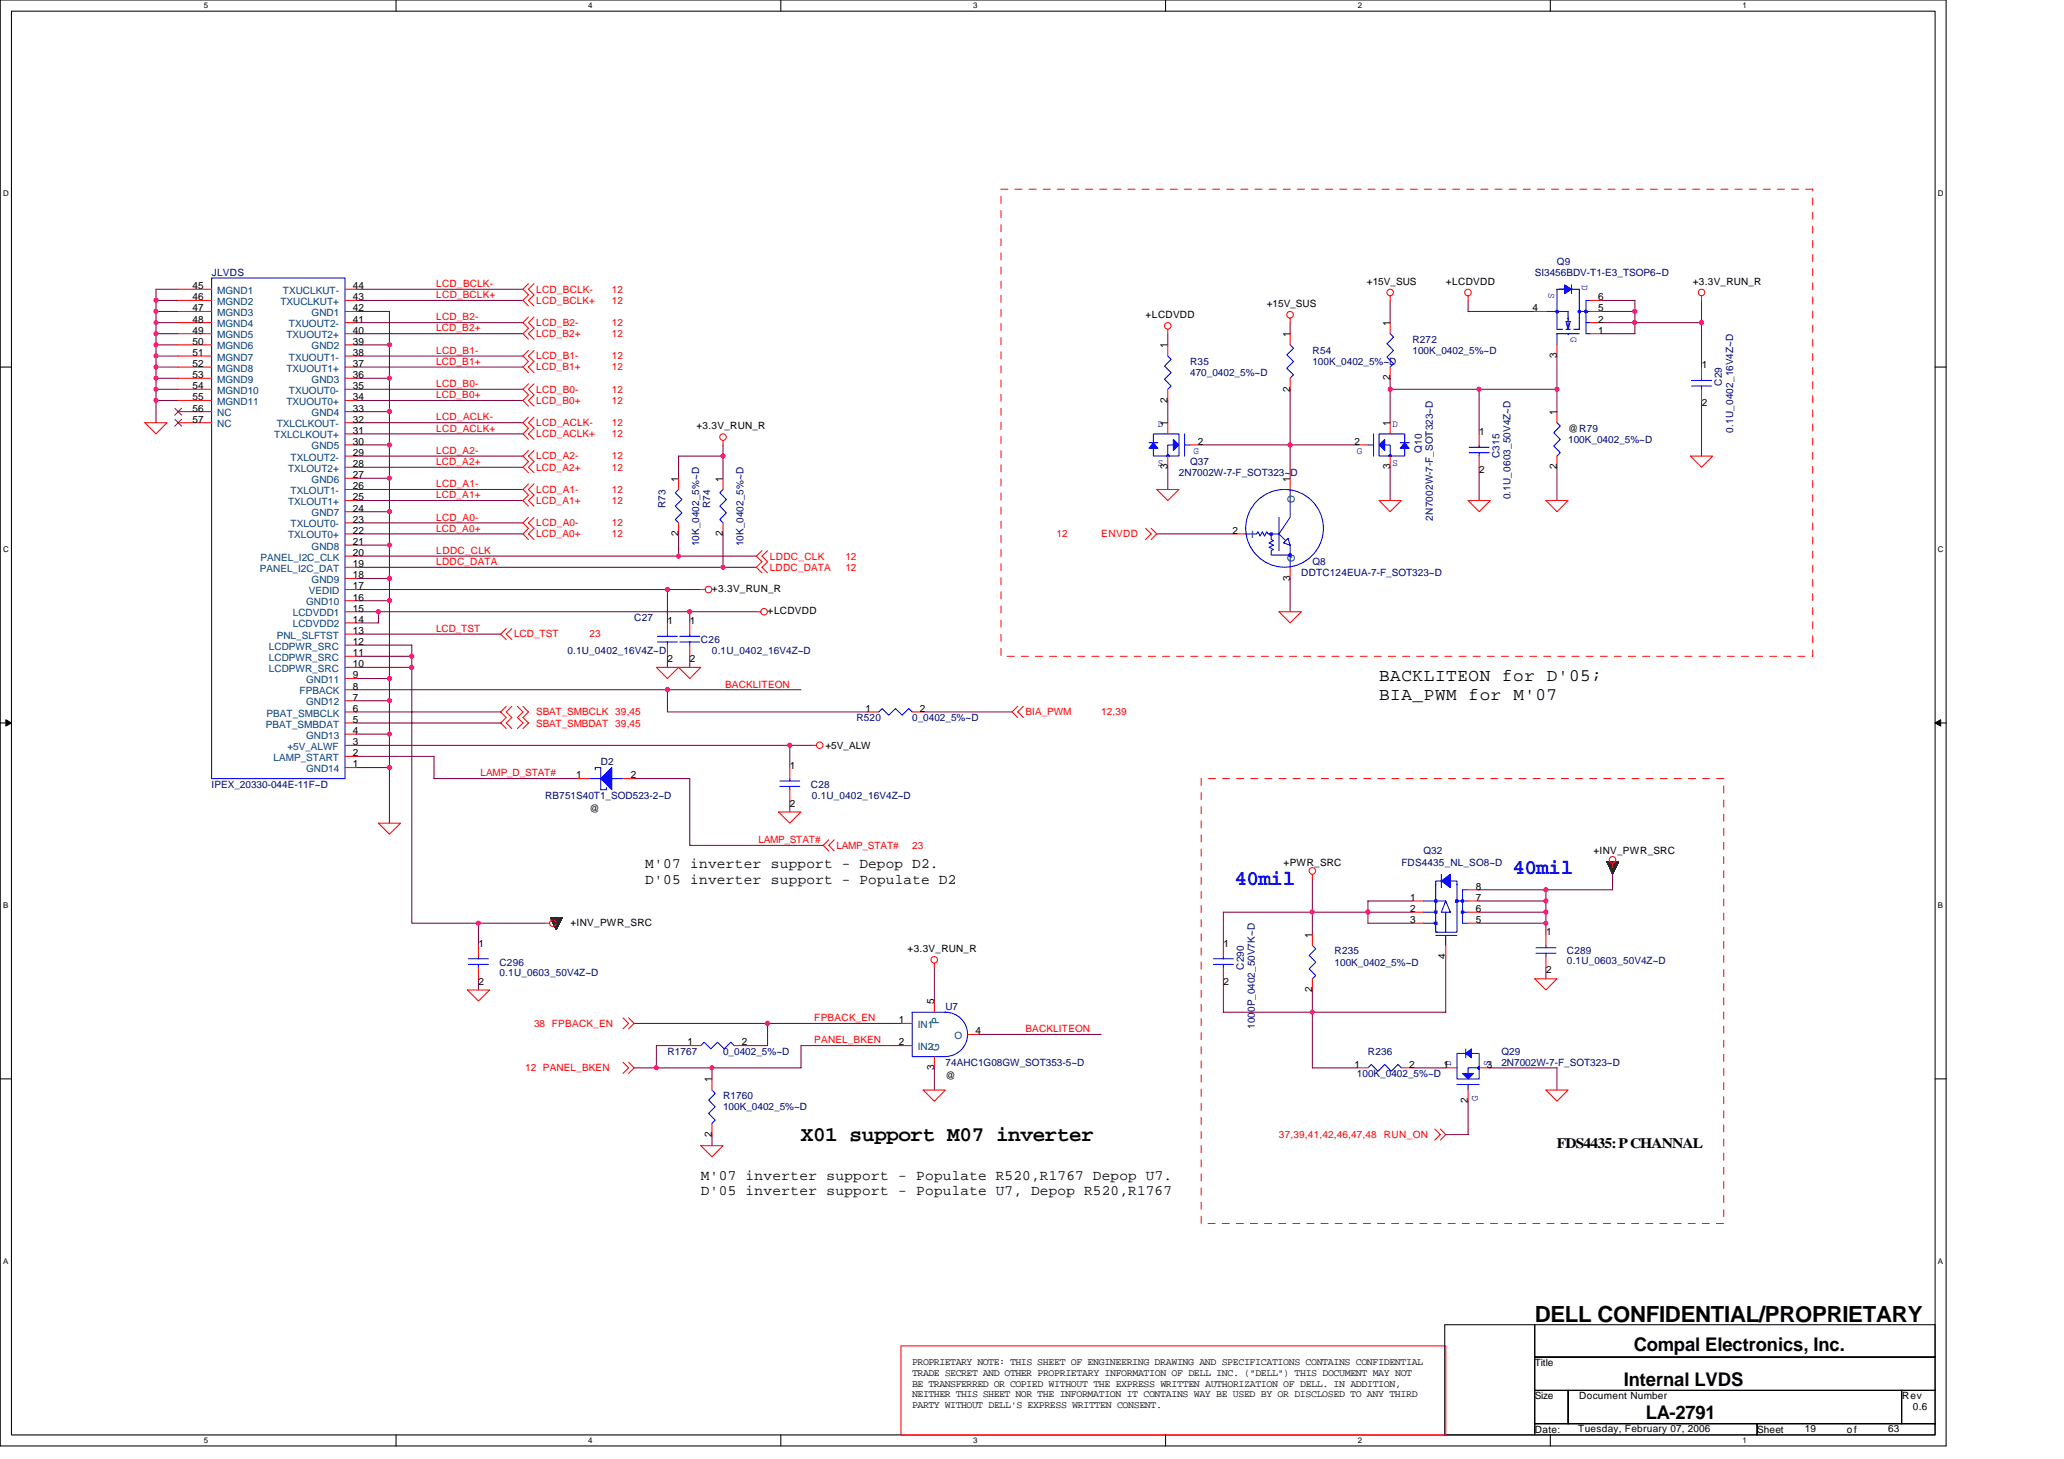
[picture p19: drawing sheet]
<svg xmlns="http://www.w3.org/2000/svg" width="297mm" height="210mm" viewBox="0 0 297 210" stroke-linecap="round" stroke-linejoin="round" font-family="sans-serif">
<defs><g id="words">
<text font-size="3.2" x="220.9" y="190.2">DELL CONFIDENTIAL/PROPRIETARY</text>
<g font-size="3" fill="#00f">
<text x="217.7" y="125.8">40mil</text>
<text x="177.7" y="127.4">40mil</text>
</g>
<text font-size="3" x="115.2" y="164.2">X01 support M07 inverter</text>
<g font-size="2.7">
<text x="235.1" y="194.4">Compal Electronics, Inc.</text>
<text x="233.7" y="199.3">Internal LVDS</text>
<text x="236.9" y="204.2">LA-2791</text>
</g>
<g font-size="2.5">
<text x="198.5" y="98">BACKLITEON for D'05;</text>
<text x="198.5" y="100.8">BIA_PWM for M'07</text>
</g>
<g font-size="2.1">
<text x="92.9" y="124.9">M'07 inverter support - Depop D2.</text>
<text x="92.9" y="127.1">D'05 inverter support - Populate D2</text>
<text x="224.1" y="165.1">FDS4435: P CHANNAL</text>
<text x="100.9" y="169.7">M'07 inverter support - Populate R520,R1767 Depop U7.</text>
<text x="100.9" y="171.9">D'05 inverter support - Populate U7, Depop R520,R1767</text>
</g>
<g font-size="1.4">
<text x="27.7" y="41.6">45</text>
<text x="50.8" y="41.6">44</text>
<text x="196.7" y="41">+15V_SUS</text>
<text x="208.1" y="41">+LCDVDD</text>
<text x="243.6" y="41">+3.3V_RUN_R</text>
<text x="27.7" y="43.2">46</text>
<text x="27.7" y="44.8">47</text>
<text x="27.7" y="46.4">48</text>
<text x="27.7" y="48">49</text>
<text x="50.8" y="44.8">42</text>
<text x="50.8" y="43.2">43</text>
<text x="50.8" y="46.4">41</text>
<text x="50.8" y="48">40</text>
<text x="164.9" y="45.8">+LCDVDD</text>
<text x="182.3" y="44.2">+15V_SUS</text>
<text x="200" y="46.9" transform="rotate(-90 200 46.9)">1</text>
<text x="220.6" y="44.8">4</text>
<text x="230" y="43.2">6</text>
<text x="230" y="46.4">2</text>
<text x="230" y="44.8">5</text>
<text x="230" y="48">1</text>
<text x="27.7" y="49.6">50</text>
<text x="27.7" y="51.2">51</text>
<text x="27.7" y="52.8">52</text>
<text x="50.8" y="49.6">39</text>
<text x="50.8" y="51.2">38</text>
<text x="50.8" y="52.8">37</text>
<text x="168" y="50.1" transform="rotate(-90 168 50.1)">1</text>
<text x="185.6" y="48.5" transform="rotate(-90 185.6 48.5)">1</text>
<text x="224" y="51.5" transform="rotate(-90 224 51.5)">3</text>
<text x="244.9" y="53">1</text>
<text x="27.7" y="59.2">56</text>
<text x="27.7" y="56">54</text>
<text x="27.7" y="57.6">55</text>
<text x="27.7" y="54.4">53</text>
<text x="50.8" y="54.4">36</text>
<text x="50.8" y="59.2">33</text>
<text x="50.8" y="56">35</text>
<text x="50.8" y="57.6">34</text>
<text x="168" y="57.9" transform="rotate(-90 168 57.9)">2</text>
<text x="185.6" y="56.3" transform="rotate(-90 185.6 56.3)">2</text>
<text x="200" y="54.7" transform="rotate(-90 200 54.7)">2</text>
<text x="224" y="59.7" transform="rotate(-90 224 59.7)">1</text>
<text x="244.9" y="58.4">2</text>
<text x="27.7" y="60.8">57</text>
<text x="50.8" y="64">30</text>
<text x="50.8" y="62.4">31</text>
<text x="50.8" y="60.8">32</text>
<text x="50.8" y="65.6">29</text>
<text x="100.2" y="61.8">+3.3V_RUN_R</text>
<text x="168" y="61.3" transform="rotate(-90 168 61.3)">1</text>
<text x="172.4" y="64">2</text>
<text x="194.9" y="64">2</text>
<text x="200" y="61.3" transform="rotate(-90 200 61.3)">1</text>
<text x="212.9" y="62.6">1</text>
<text x="225.7" y="62.1">@R79</text>
<text x="50.8" y="68.8">27</text>
<text x="50.8" y="67.2">28</text>
<text x="50.8" y="72">25</text>
<text x="50.8" y="70.4">26</text>
<text x="97.6" y="69.3" transform="rotate(-90 97.6 69.3)">1</text>
<text x="104" y="69.3" transform="rotate(-90 104 69.3)">1</text>
<text x="168" y="67.5" transform="rotate(-90 168 67.5)">3</text>
<text x="185.6" y="69.3" transform="rotate(-90 185.6 69.3)">1</text>
<text x="200" y="67.5" transform="rotate(-90 200 67.5)">3</text>
<text x="212.9" y="68">2</text>
<text x="224" y="67.5" transform="rotate(-90 224 67.5)">2</text>
<text x="50.8" y="73.6">24</text>
<text x="50.8" y="76.8">22</text>
<text x="50.8" y="75.2">23</text>
<text x="97.6" y="77.2" transform="rotate(-90 97.6 77.2)">2</text>
<text x="104" y="77.2" transform="rotate(-90 104 77.2)">2</text>
<text x="177.4" y="76.8">2</text>
<text x="50.8" y="83.2">18</text>
<text x="50.8" y="78.4">21</text>
<text x="50.8" y="81.6">19</text>
<text x="50.8" y="80">20</text>
<text x="185.6" y="83.5" transform="rotate(-90 185.6 83.5)">3</text>
<text x="50.8" y="89.6">14</text>
<text x="50.8" y="88">15</text>
<text x="50.8" y="84.8">17</text>
<text x="50.8" y="86.4">16</text>
<text x="96.1" y="89.8">1</text>
<text x="99.3" y="89.8">1</text>
<text x="102.5" y="85.2">+3.3V_RUN_R</text>
<text x="110.5" y="88.3">+LCDVDD</text>
<text x="50.8" y="91.2">13</text>
<text x="50.8" y="92.8">12</text>
<text x="50.8" y="96">10</text>
<text x="50.8" y="94.4">11</text>
<text x="96.1" y="95.2">2</text>
<text x="99.3" y="95.2">2</text>
<text x="50.8" y="99.2">8</text>
<text x="50.8" y="97.6">9</text>
<text x="50.8" y="100.8">7</text>
<text x="50.8" y="107.2">3</text>
<text x="50.8" y="102.4">6</text>
<text x="50.8" y="105.6">4</text>
<text x="50.8" y="104">5</text>
<text x="118.8" y="107.7">+5V_ALW</text>
<text x="124.5" y="102.4">1</text>
<text x="132.4" y="102.4">2</text>
<text x="50.8" y="108.8">2</text>
<text x="50.8" y="110.4">1</text>
<text x="82.9" y="112">1</text>
<text x="90.8" y="112">2</text>
<text x="113.7" y="110.6">1</text>
<text x="84.9" y="116.8">@</text>
<text x="113.7" y="116">2</text>
<text x="184.7" y="124.5">+PWR_SRC</text>
<text x="229.3" y="122.9">+INV_PWR_SRC</text>
<text x="202.9" y="129.6">1</text>
<text x="202.9" y="131.2">2</text>
<text x="212.4" y="129.6">7</text>
<text x="212.4" y="128">8</text>
<text x="212.4" y="131.2">6</text>
<text x="68.9" y="136.2">1</text>
<text x="82.1" y="133.2">+INV_PWR_SRC</text>
<text x="130.6" y="137">+3.3V_RUN_R</text>
<text x="176.1" y="136.2">1</text>
<text x="188.8" y="134.9" transform="rotate(-90 188.8 134.9)">1</text>
<text x="202.9" y="132.8">3</text>
<text x="208" y="137.9" transform="rotate(-90 208 137.9)">4</text>
<text x="212.4" y="132.8">5</text>
<text x="222.5" y="134.6">1</text>
<text x="68.9" y="141.6">2</text>
<text x="176.1" y="141.6">2</text>
<text x="188.8" y="142.7" transform="rotate(-90 188.8 142.7)">2</text>
<text x="222.5" y="140">2</text>
<text x="129.3" y="147.2">1</text>
<text x="134.4" y="144.5" transform="rotate(-90 134.4 144.5)">5</text>
<text x="140.4" y="148.8">4</text>
<text x="98.9" y="150.4">1</text>
<text x="102.4" y="155.7" transform="rotate(-90 102.4 155.7)">1</text>
<text x="106.8" y="150.4">2</text>
<text x="129.3" y="150.4">2</text>
<text x="134.4" y="153.9" transform="rotate(-90 134.4 153.9)">3</text>
<text x="136.1" y="155.2">@</text>
<text x="194.9" y="153.6">1</text>
<text x="202.8" y="153.6">2</text>
<text x="207.7" y="153.6">1</text>
<text x="214" y="153.6">3</text>
<text x="211.3" y="158.7" transform="rotate(-90 211.3 158.7)">2</text>
<text x="102.4" y="163.6" transform="rotate(-90 102.4 163.6)">2</text>
<text x="131.3" y="196.4">PROPRIETARY NOTE: THIS SHEET OF ENGINEERING DRAWING AND SPECIFICATIONS CONTAINS CONFIDENTIAL</text>
<text x="131.3" y="197.9">TRADE SECRET AND OTHER PROPRIETARY INFORMATION OF DELL INC. (&quot;DELL&quot;) THIS DOCUMENT MAY NOT</text>
<text x="220.9" y="196.5">Title</text>
<text x="131.3" y="199.5">BE TRANSFERRED OR COPIED WITHOUT THE EXPRESS WRITTEN AUTHORIZATION OF DELL. IN ADDITION,</text>
<text x="131.3" y="201">NEITHER THIS SHEET NOR THE INFORMATION IT CONTAINS WAY BE USED BY OR DISCLOSED TO ANY THIRD</text>
<text x="131.3" y="202.6">PARTY WITHOUT DELL'S EXPRESS WRITTEN CONSENT.</text>
<text x="220.9" y="201.3">Size</text>
<text x="227.3" y="201.3">Document Number</text>
<text x="273.7" y="201.3">Rev</text>
<text x="275.3" y="202.9">0.6</text>
<text x="220.9" y="206.1">Date:</text>
<text x="227.1" y="206">Tuesday, February 07, 2006</text>
<text x="252.9" y="206.1">Sheet</text>
<text x="259.8" y="206">19</text>
<text x="265.8" y="206.1">of</text>
<text x="271.8" y="206">63</text>
</g>
<g font-size="1.4" fill="#000080">
<text x="30.5" y="39.7">JLVDS</text>
<text x="220.9" y="39.7">SI3456BDV-T1-E3_TSOP6~D</text>
<text x="224.1" y="38.1">Q9</text>
<text x="171.3" y="52.5">R35</text>
<text x="188.9" y="52.5">100K_0402_5%~D</text>
<text x="188.9" y="50.9">R54</text>
<text x="203.3" y="49.3">R272</text>
<text x="203.3" y="50.9">100K_0402_5%~D</text>
<text x="171.3" y="54.1">470_0402_5%~D</text>
<text x="247.8" y="55.5" transform="rotate(-90 247.8 55.5)">C29</text>
<text x="204.6" y="65.1" transform="rotate(-90 204.6 65.1)">Q10</text>
<text x="215.8" y="65.9" transform="rotate(-90 215.8 65.9)">C315</text>
<text x="225.7" y="63.7">100K_0402_5%~D</text>
<text x="249.4" y="62.3" transform="rotate(-90 249.4 62.3)">0.1U_0402_16V4Z~D</text>
<text x="169.7" y="68.5">2N7002W-7-F_SOT323~D</text>
<text x="171.3" y="66.9">Q37</text>
<text x="217.4" y="71.9" transform="rotate(-90 217.4 71.9)">0.1U_0603_50V4Z~D</text>
<text x="95.8" y="73.1" transform="rotate(-90 95.8 73.1)">R73</text>
<text x="102.2" y="73.1" transform="rotate(-90 102.2 73.1)">R74</text>
<text x="206.2" y="74.9" transform="rotate(-90 206.2 74.9)">2N7002W-7-F_SOT323~D</text>
<text x="100.6" y="78.6" transform="rotate(-90 100.6 78.6)">10K_0402_5%~D</text>
<text x="107" y="78.6" transform="rotate(-90 107 78.6)">10K_0402_5%~D</text>
<text x="187.3" y="82.9">DDTC124EUA-7-F_SOT323~D</text>
<text x="188.9" y="81.3">Q8</text>
<text x="91.3" y="89.3">C27</text>
<text x="81.7" y="94.1">0.1U_0402_16V4Z~D</text>
<text x="100.9" y="92.5">C26</text>
<text x="102.5" y="94.1">0.1U_0402_16V4Z~D</text>
<text x="123.3" y="103.7">R520</text>
<text x="131.3" y="103.7">0_0402_5%~D</text>
<text x="30.5" y="113.3">IPEX_20330-044E-11F~D</text>
<text x="86.5" y="110.1">D2</text>
<text x="116.7" y="113.3">C28</text>
<text x="78.5" y="114.9">RB751S40T1_SOD523-2~D</text>
<text x="116.9" y="114.9">0.1U_0402_16V4Z~D</text>
<text x="201.7" y="124.5">FDS4435_NL_SO8~D</text>
<text x="204.9" y="122.9">Q32</text>
<text x="192.1" y="137.3">R235</text>
<text x="225.5" y="137.3">C289</text>
<text x="71.9" y="138.9">C296</text>
<text x="71.9" y="140.4">0.1U_0603_50V4Z~D</text>
<text x="179" y="139.6" transform="rotate(-90 179 139.6)">C290</text>
<text x="192.1" y="138.9">100K_0402_5%~D</text>
<text x="225.5" y="138.7">0.1U_0603_50V4Z~D</text>
<text x="136.1" y="145.3">U7</text>
<text x="180.6" y="148" transform="rotate(-90 180.6 148)">1000P_0402_50V7K~D</text>
<text x="96.1" y="151.7">R1767</text>
<text x="104.1" y="151.7">0_0402_5%~D</text>
<text x="136.1" y="153.3">74AHC1G08GW_SOT353-5~D</text>
<text x="195.3" y="154.9">100K_0402_5%~D</text>
<text x="196.9" y="151.7">R236</text>
<text x="216.1" y="151.7">Q29</text>
<text x="216.1" y="153.3">2N7002W-7-F_SOT323~D</text>
<text x="104.1" y="158.1">R1760</text>
<text x="104.1" y="159.7">100K_0402_5%~D</text>
</g>
<g font-size="1.4" fill="#f00">
<text x="62.8" y="41.3">LCD_BCLK-</text>
<text x="62.8" y="42.9">LCD_BCLK+</text>
<text x="62.8" y="46.1">LCD_B2-</text>
<text x="62.8" y="47.7">LCD_B2+</text>
<text x="77.2" y="46.9">LCD_B2-</text>
<text x="77.2" y="42.1">LCD_BCLK-</text>
<text x="77.2" y="43.7">LCD_BCLK+</text>
<text x="88" y="43.7">12</text>
<text x="88" y="46.9">12</text>
<text x="88" y="42.1">12</text>
<text x="62.8" y="50.9">LCD_B1-</text>
<text x="62.8" y="52.5">LCD_B1+</text>
<text x="77.2" y="51.7">LCD_B1-</text>
<text x="77.2" y="53.3">LCD_B1+</text>
<text x="77.2" y="48.5">LCD_B2+</text>
<text x="88" y="53.3">12</text>
<text x="88" y="48.5">12</text>
<text x="88" y="51.7">12</text>
<text x="62.8" y="57.3">LCD_B0+</text>
<text x="62.8" y="55.7">LCD_B0-</text>
<text x="77.2" y="56.5">LCD_B0-</text>
<text x="77.2" y="58.1">LCD_B0+</text>
<text x="88" y="58.1">12</text>
<text x="88" y="56.5">12</text>
<text x="62.8" y="65.3">LCD_A2-</text>
<text x="62.8" y="62.1">LCD_ACLK+</text>
<text x="62.8" y="60.5">LCD_ACLK-</text>
<text x="77.2" y="61.3">LCD_ACLK-</text>
<text x="77.2" y="62.9">LCD_ACLK+</text>
<text x="88" y="62.9">12</text>
<text x="88" y="61.3">12</text>
<text x="62.8" y="70.1">LCD_A1-</text>
<text x="62.8" y="66.9">LCD_A2+</text>
<text x="62.8" y="71.7">LCD_A1+</text>
<text x="77.2" y="70.9">LCD_A1-</text>
<text x="77.2" y="66.1">LCD_A2-</text>
<text x="77.2" y="67.7">LCD_A2+</text>
<text x="88" y="67.7">12</text>
<text x="88" y="70.9">12</text>
<text x="88" y="66.1">12</text>
<text x="62.8" y="76.5">LCD_A0+</text>
<text x="62.8" y="74.9">LCD_A0-</text>
<text x="77.2" y="75.7">LCD_A0-</text>
<text x="77.2" y="77.3">LCD_A0+</text>
<text x="77.2" y="72.5">LCD_A1+</text>
<text x="88" y="77.3">12</text>
<text x="88" y="72.5">12</text>
<text x="88" y="75.7">12</text>
<text x="152.1" y="77.3">12</text>
<text x="158.5" y="77.3">ENVDD</text>
<text x="62.8" y="81.3">LDDC_DATA</text>
<text x="62.8" y="79.7">LDDC_CLK</text>
<text x="110.8" y="80.5">LDDC_CLK</text>
<text x="110.8" y="82.1">LDDC_DATA</text>
<text x="121.7" y="82.1">12</text>
<text x="121.7" y="80.5">12</text>
<text x="62.8" y="90.9">LCD_TST</text>
<text x="74" y="91.7">LCD_TST</text>
<text x="84.9" y="91.7">23</text>
<text x="104.4" y="98.9">BACKLITEON</text>
<text x="77.2" y="104.5">SBAT_SMBDAT 39,45</text>
<text x="77.2" y="102.9">SBAT_SMBCLK 39,45</text>
<text x="147.6" y="102.9">BIA_PWM</text>
<text x="158.5" y="102.9">12,39</text>
<text x="69.2" y="111.7">LAMP_D_STAT#</text>
<text x="109.2" y="121.3">LAMP_STAT#</text>
<text x="120.4" y="122.1">LAMP_STAT#</text>
<text x="131.3" y="122.1">23</text>
<text x="76.9" y="147.7">38 FPBACK_EN</text>
<text x="117.2" y="146.9">FPBACK_EN</text>
<text x="147.6" y="148.5">BACKLITEON</text>
<text x="75.6" y="154.1">12 PANEL_BKEN</text>
<text x="117.2" y="150.1">PANEL_BKEN</text>
<text x="184.1" y="163.7">37,39,41,42,46,47,48 RUN_ON</text>
</g>
<g font-size="1.4" fill="#00f">
<text x="227.6" y="41" transform="rotate(90 227.6 41)">D</text>
<text x="222.8" y="42.1" transform="rotate(90 222.8 42.1)">S</text>
<text x="226.1" y="48.5" transform="rotate(90 226.1 48.5)">G</text>
<text x="166.6" y="61.5">D</text>
<text x="171.7" y="65.3">G</text>
<text x="195.3" y="65.3">G</text>
<text x="200.4" y="61.5">D</text>
<text x="166.6" y="67.1">S</text>
<text x="200.4" y="67.1">S</text>
<text x="208.8" y="153.3" transform="rotate(-90 208.8 153.3)">D</text>
<text x="214.4" y="153.3" transform="rotate(-90 214.4 153.3)">S</text>
<text x="212.7" y="158.4" transform="rotate(-90 212.7 158.4)">G</text>
</g>
<g font-size="1.4" fill="#004080">
<text x="31.3" y="42.3">MGND1</text>
<text x="31.3" y="43.9">MGND2</text>
<text x="31.3" y="45.5">MGND3</text>
<text x="31.3" y="47.1">MGND4</text>
<text x="40.4" y="43.9">TXUCLKUT+</text>
<text x="40.7" y="42.3">TXUCLKUT-</text>
<text x="41.6" y="47.1">TXUOUT2-</text>
<text x="44.8" y="45.5">GND1</text>
<text x="31.3" y="48.7">MGND5</text>
<text x="31.3" y="50.3">MGND6</text>
<text x="31.3" y="51.9">MGND7</text>
<text x="31.3" y="53.5">MGND8</text>
<text x="41.2" y="48.7">TXUOUT2+</text>
<text x="41.2" y="53.5">TXUOUT1+</text>
<text x="41.6" y="51.9">TXUOUT1-</text>
<text x="44.8" y="50.3">GND2</text>
<text x="31.3" y="59.9">NC</text>
<text x="31.3" y="56.7">MGND10</text>
<text x="31.3" y="58.3">MGND11</text>
<text x="31.3" y="55.1">MGND9</text>
<text x="41.2" y="58.3">TXUOUT0+</text>
<text x="41.6" y="56.7">TXUOUT0-</text>
<text x="44.8" y="55.1">GND3</text>
<text x="44.8" y="59.9">GND4</text>
<text x="31.3" y="61.5">NC</text>
<text x="39.5" y="63.1">TXLCLKOUT+</text>
<text x="39.8" y="61.5">TXLCLKOUT-</text>
<text x="44.8" y="64.7">GND5</text>
<text x="41.5" y="67.9">TXLOUT2+</text>
<text x="41.8" y="71.1">TXLOUT1-</text>
<text x="41.8" y="66.3">TXLOUT2-</text>
<text x="44.8" y="69.5">GND6</text>
<text x="41.5" y="77.5">TXLOUT0+</text>
<text x="41.5" y="72.7">TXLOUT1+</text>
<text x="41.8" y="75.9">TXLOUT0-</text>
<text x="44.8" y="74.3">GND7</text>
<text x="180.1" y="77.5">I</text>
<text x="186.3" y="72.3" transform="rotate(-90 186.3 72.3)">O</text>
<text x="37.4" y="82.3">PANEL_I2C_DAT</text>
<text x="37.5" y="80.7">PANEL_I2C_CLK</text>
<text x="44.8" y="83.9">GND9</text>
<text x="44.8" y="79.1">GND8</text>
<text x="186.3" y="80.8" transform="rotate(-90 186.3 80.8)">G</text>
<text x="42.1" y="88.7">LCDVDD1</text>
<text x="44" y="87.1">GND10</text>
<text x="44.5" y="85.5">VEDID</text>
<text x="38.7" y="93.5">LCDPWR_SRC</text>
<text x="38.7" y="95.1">LCDPWR_SRC</text>
<text x="39.8" y="91.9">PNL_SLFTST</text>
<text x="42.1" y="90.3">LCDVDD2</text>
<text x="38.7" y="96.7">LCDPWR_SRC</text>
<text x="43.1" y="99.9">FPBACK</text>
<text x="44" y="98.3">GND11</text>
<text x="44" y="101.5">GND12</text>
<text x="38.3" y="104.7">PBAT_SMBDAT</text>
<text x="38.4" y="103.1">PBAT_SMBCLK</text>
<text x="41.4" y="107.9">+5V_ALWF</text>
<text x="44" y="106.3">GND13</text>
<text x="39.4" y="109.5">LAMP_START</text>
<text x="44" y="111.1">GND14</text>
<text x="132.1" y="147.9">IN1</text>
<text x="135.1" y="147.4" transform="rotate(-90 135.1 147.4)">P</text>
<text x="137.3" y="149.5">O</text>
<text x="132.1" y="151.1">IN2</text>
<text x="135.1" y="151.2" transform="rotate(-90 135.1 151.2)">G</text>
</g>
<g font-size="1.1">
<text x="29.3" y="1.2">5</text>
<text x="84.7" y="1.2">4</text>
<text x="140" y="1.2">3</text>
<text x="195.4" y="1.2">2</text>
<text x="250.8" y="1.2">1</text>
<text x=".4" y="28.2">D</text>
<text x="278.9" y="28.2">D</text>
<text x=".4" y="79.4">C</text>
<text x="278.9" y="79.4">C</text>
<text x=".4" y="130.6">B</text>
<text x="278.9" y="130.6">B</text>
<text x=".4" y="181.8">A</text>
<text x="278.9" y="181.8">A</text>
<text x="29.3" y="207.6">5</text>
<text x="84.7" y="207.6">4</text>
<text x="140" y="207.6">3</text>
<text x="195.4" y="207.6">2</text>
<text x="250.8" y="207.6">1</text>
</g>
</g></defs>
<path d="M0 0h280.1v208h-280.1zM1.6 1.6h276.9v204.8h-276.9z" fill="none" stroke="#000" stroke-width=".15"/>
<g fill="#fff">
<path d="M29.3 .2h.6v1.2h-.6z"/>
<path d="M29.3 206.6h.6v1.3h-.6z"/>
</g>
<path d="M57 0v1.6M57 206.4v1.6" fill="none" stroke="#000" stroke-width=".15"/>
<g fill="#fff">
<path d="M84.7 .2h.6v1.2h-.6z"/>
<path d="M84.7 206.6h.6v1.3h-.6z"/>
</g>
<path d="M112.4 0v1.6M112.4 206.4v1.6" fill="none" stroke="#000" stroke-width=".15"/>
<g fill="#fff">
<path d="M140 .2h.6v1.2h-.6z"/>
<path d="M140 206.6h.6v1.3h-.6z"/>
</g>
<path d="M167.7 0v1.6M167.7 206.4v1.6" fill="none" stroke="#000" stroke-width=".15"/>
<g fill="#fff">
<path d="M195.4 .2h.6v1.2h-.6z"/>
<path d="M195.4 206.6h.6v1.3h-.6z"/>
</g>
<path d="M223.1 0v1.6M223.1 206.4v1.6" fill="none" stroke="#000" stroke-width=".15"/>
<g fill="#fff">
<path d="M250.8 .2h.6v1.2h-.6z"/>
<path d="M250.8 206.6h.6v1.3h-.6z"/>
<path d="M.4 27.2h.8v1.3h-.8z"/>
<path d="M278.9 27.2h.8v1.3h-.8z"/>
<path d="M.4 78.4h.8v1.3h-.8z"/>
<path d="M278.9 78.4h.8v1.3h-.8z"/>
</g>
<path d="M0 52.8h1.6M278.5 52.8h1.6" fill="none" stroke="#000" stroke-width=".15"/>
<g fill="#fff">
<path d="M.4 129.6h.8v1.3h-.8z"/>
<path d="M278.9 129.6h.7v1.3h-.7z"/>
</g>
<path d="M0 104h1.6M278.5 104h1.6" fill="none" stroke="#000" stroke-width=".15"/>
<path d="M.8 103.5l.8 .5-.8 .5zM278.5 104l.8-.5v1z" fill="#000" stroke="#000" stroke-width=".14"/>
<g fill="#fff">
<path d="M.4 180.8h.8v1.3h-.8z"/>
<path d="M278.9 180.8h.7v1.3h-.7z"/>
</g>
<path d="M0 155.2h1.6M278.5 155.2h1.6M207.9 190.6h13v15.8h-13zM220.9 190.6h57.6v4.6h-57.6zM220.9 195.2h57.6v4.8h-57.6zM220.9 204.8h32v1.6h-32zM220.9 200h4.8v4.8h-4.8zM225.7 200h48v4.8h-48zM252.9 204.8h25.6v1.6h-25.6zM273.7 200h4.8v4.8h-4.8z" fill="none" stroke="#000" stroke-width=".15"/>
<g fill="none" stroke="#800040" stroke-width=".15">
<path d="M22.5 51.2v1.6h3.2M22.5 52.8v1.6h3.2M22.5 54.4v6.4M22.5 56h3.2M22.5 44.8h3.2M22.5 43.2h3.2M22.5 57.6h3.2M22.5 46.4h3.2M22.5 51.2h3.2M22.5 48h3.2M22.5 49.6h3.2M25.7 41.6h-3.2v9.6"/>
<path d="M51.3 44.8h4.7v73.6M51.3 56h24M51.3 43.2h24M51.3 57.6h24M51.3 46.4h24M51.3 51.2h24M51.3 48h24M51.3 41.6h24M51.3 52.8h24M51.3 59.2h4.7M51.3 54.4h4.7M51.3 49.6h4.7"/>
<path d="M168.1 48v1.6M168.1 57.6v3.2M185.7 46.4v1.6M185.7 56v12.8M200.1 56h24M200.1 43.2v3.2M200.1 54.4v6.4M211.3 43.2v1.6h9.6M212.9 56v6.4M224.1 51.2v8M230.5 44.8h4.8M230.5 43.2h4.8v4.8h-4.8"/>
<path d="M230.5 46.4h14.4M244.9 43.2v9.6M244.9 57.6v8M51.3 70.4h24M51.3 76.8h24M51.3 65.6h24M51.3 75.2h24M51.3 67.2h24M51.3 72h24M51.3 62.4h24M51.3 60.8h24M51.3 64h4.7"/>
<path d="M51.3 68.8h4.7M51.3 73.6h4.7M51.3 78.4h4.7M97.7 76.8v3.2h-46.4M104.1 76.8v4.8h-52.8M104.1 64v1.6h-6.4v3.2M104.1 65.6v3.2M166.5 76.8h11.2M168.1 67.2v3.2M172.9 64h22.4M200.1 67.2v4.8M212.9 67.2v4.8"/>
<path d="M224.1 67.2v4.8M51.3 88h57.6M51.3 83.2h4.7M51.3 91.2h20.7M51.3 92.8h8v3.2M51.3 94.4h8M51.3 96h8M51.3 86.4h4.7M51.3 97.6h4.7M51.3 84.8h49.6M51.3 99.2h64M54.5 88v1.6h-3.2"/>
<path d="M59.3 96v36.8h9.6M96.1 99.2v3.2h28.8M96.1 84.8v4.8M96.1 94.4v1.6M97.7 80h11.2M99.3 88v1.6M99.3 94.4v1.6M104.1 81.6h4.8M185.7 83.2v4.8M51.3 104h20.7M51.3 102.4h20.7M51.3 107.2h65.6"/>
<path d="M51.3 100.8h4.7M51.3 110.4h4.7M51.3 105.6h4.7M51.3 108.8h11.2v3.2h20.8M91.3 112h8v9.6h19.2M113.7 107.2v3.2M113.7 115.2v1.6M132.9 102.4h12.8M68.9 132.8v3.2M68.9 132.8h9.6M134.5 139.2v4.8M188.9 126.4v8"/>
<path d="M203.3 129.6h-6.4v3.2h6.4M203.3 131.2h-27.2v4.8M208.1 137.6v8h-32v-4.8M212.9 132.8h9.6M212.9 129.6h9.6M212.9 131.2h9.6M222.5 128v6.4M222.5 139.2v1.6M232.1 124.8v3.2h-19.2M68.9 140.8v1.6M91.3 147.2h19.2v3.2h-3.2M99.3 150.4h-4.8v3.2"/>
<path d="M102.5 153.6v1.6M110.5 147.2h19.2M129.7 150.4h-14.4v3.2h-24M134.5 153.6v3.2M140.9 148.8h17.6M188.9 142.4v11.2h6.4M203.3 153.6h4.8M211.3 158.4v4.8h-3.2M214.5 153.6h9.6v3.2M102.5 163.2v1.6"/>
</g>
<g fill="#008000" stroke="#008000" stroke-width=".15">
<path d="M231.3 124h1.6l-.8 1.6z"/>
<path d="M79.3 132h1.6l-.9 1.6z"/>
</g>
<g fill="none" stroke="#f00" stroke-width=".15">
<path d="M25.7 41.6h4.8M25.7 44.8h4.8M25.7 48h4.8M25.7 51.2h4.8M25.7 54.4h4.8M25.7 57.6h4.8M25.7 43.2h4.8M25.7 46.4h4.8M25.7 49.6h4.8M25.7 52.8h4.8M25.7 56h4.8M25.7 59.2h4.8"/>
<path d="M49.7 41.6h1.6M49.7 44.8h1.6M49.7 48h1.6M49.7 51.2h1.6M49.7 54.4h1.6M49.7 57.6h1.6M49.7 43.2h1.6M49.7 46.4h1.6M49.7 49.6h1.6M49.7 52.8h1.6M49.7 56h1.6M49.7 59.2h1.6"/>
<path d="M76 55.2l-.7 .8 .7 .8-.7 .8 .7 .8M76 50.4l-.7 .8 .7 .8-.7 .8 .7 .8M76 45.6l-.7 .8 .7 .8-.7 .8 .7 .8M76 40.8l-.7 .8 .7 .8-.7 .8 .7 .8M76.9 55.2l-.9 .8 .9 .8-.9 .8 .9 .8M76.9 50.4l-.9 .8 .9 .8-.9 .8 .9 .8M76.9 45.6l-.9 .8 .9 .8-.9 .8 .9 .8M76.9 40.8l-.9 .8 .9 .8-.9 .8 .9 .8M168.1 47.4v.6M168.1 49.6v1.6M168.1 56v1.6M185.7 45.8v.6"/>
<path d="M185.7 48v1.6M185.7 54.4v1.6M200.1 42.6v.6M200.1 46.4v1.6M200.1 52.8v1.6M211.3 42.6v.6M220.9 44.8h1.6M224.1 49.6v1.6M224.1 59.2v1.6M228.9 44.8h1.6M228.9 48h1.6M228.9 43.2h1.6"/>
<path d="M228.9 46.4h1.6M244.9 42.6v.6M244.9 52.8v1.6M244.9 56v1.6M20.8 60.8h3.2l-1.5 1.6zM25.7 60.8h4.8M49.7 64h1.6M49.7 60.8h1.6M49.7 67.2h1.6M49.7 70.4h1.6M49.7 73.6h1.6M49.7 76.8h1.6"/>
<path d="M49.7 62.4h1.6M49.7 65.6h1.6M49.7 68.8h1.6M49.7 72h1.6M49.7 75.2h1.6M49.7 78.4h1.6M76 74.4l-.7 .8 .7 .8-.7 .8 .7 .8M76 69.6l-.7 .8 .7 .8-.7 .8 .7 .8M76 64.8l-.7 .8 .7 .8-.7 .8 .7 .8M76 60l-.7 .8 .7 .8-.7 .8 .7 .8M76.9 74.4l-.9 .8 .9 .8-.9 .8 .9 .8M76.9 69.6l-.9 .8 .9 .8-.9 .8 .9 .8"/>
<path d="M76.9 64.8l-.9 .8 .9 .8-.9 .8 .9 .8M76.9 60l-.9 .8 .9 .8-.9 .8 .9 .8M97.7 68.8v1.6M97.7 75.2v1.6M104.1 63.4v.6M104.1 68.8v1.6M104.1 75.2v1.6M109.7 79.2l-.8 .8 .8 .8-.8 .8 .8 .8M110.5 79.2l-.8 .8 .8 .8-.8 .8 .8 .8M164.9 76l.8 .8-.8 .8M165.7 76l.8 .8-.8 .8M166.5 70.4h3.2l-1.6 1.6z"/>
<path d="M168.1 60.8v1.6M168.1 65.6v1.6M171.3 64h1.6M177.7 76.8h1.6M185.7 68.8v1.6M195.3 64h1.6M198.5 72h3.2l-1.6 1.6zM200.1 60.8v1.6M200.1 65.6v1.6M211.3 72h3.2l-1.6 1.6zM212.9 62.4v1.6M212.9 65.6v1.6"/>
<path d="M222.5 72h3.2l-1.6 1.6zM224.1 65.6v1.6M243.3 65.6h3.2l-1.6 1.6zM49.7 84.8h1.6M49.7 81.6h1.6M49.7 83.2h1.6M49.7 86.4h1.6M49.7 89.6h1.6M49.7 92.8h1.6M49.7 96h1.6M49.7 99.2h1.6M49.7 80h1.6"/>
<path d="M49.7 88h1.6M49.7 91.2h1.6M49.7 94.4h1.6M49.7 97.6h1.6M72.9 90.4l-.9 .8 .9 .8M73.7 90.4l-.8 .8 .8 .8M94.5 96h3.2l-1.6 1.6zM96.1 89.6v1.6M96.1 92.8v1.6M97.7 96h3.2l-1.6 1.6zM99.3 89.6v1.6M99.3 92.8v1.6"/>
<path d="M100.9 84.8h.6M108.9 88h.6M184.1 88h3.2l-1.6 1.6zM185.7 81.6v1.6M49.7 107.2h1.6M49.7 102.4h1.6M49.7 105.6h1.6M49.7 108.8h1.6M49.7 104h1.6M49.7 100.8h1.6M49.7 110.4h1.6M54.5 118.4h3.2l-1.7 1.6z"/>
<path d="M72.9 101.6l-.9 .8 .9 .8-.9 .8 .9 .8M73.7 101.6l-.8 .8 .8 .8-.8 .8 .8 .8M74.5 101.6l.8 .8-.8 .8 .8 .8-.8 .8M75.3 101.6l.7 .8-.7 .8 .7 .8-.7 .8M83.3 112h1.6M89.7 112h1.6M112.1 116.8h3.2l-1.6 1.6zM113.7 110.4v1.6M113.7 113.6v1.6M116.9 107.2h.6M124.9 102.4h1.6M131.3 102.4h1.6"/>
<path d="M146.5 101.6l-.8 .8 .8 .8M147.3 101.6l-.8 .8 .8 .8M68.9 136v1.6M68.9 139.2v1.6M78.5 132.8h.6M119.3 120.8l-.8 .8 .8 .8M120.1 120.8l-.8 .8 .8 .8M134.5 138.6v.6M176.1 136v1.6M176.1 139.2v1.6M188.9 125.8v.6M188.9 134.4v1.6"/>
<path d="M203.3 129.6h1.6M203.3 131.2h1.6M203.3 132.8h1.6M208.1 136v1.6M211.3 129.6h1.6M211.3 128h1.6M211.3 131.2h1.6M211.3 132.8h1.6M222.5 134.4v1.6M222.5 137.6v1.6M232.1 124.2v.6M67.3 142.4h3.2l-1.6 1.6z"/>
<path d="M89.7 146.4l.8 .8-.8 .8M89.7 152.8l.8 .8-.8 .8M90.5 146.4l.8 .8-.8 .8M90.5 152.8l.8 .8-.8 .8M99.3 150.4h1.6M102.5 155.2v1.6M105.7 150.4h1.6M129.7 147.2h1.6M129.7 150.4h1.6M132.9 156.8h3.2l-1.6 1.6zM134.5 144v1.6M134.5 152v1.6"/>
<path d="M139.3 148.8h1.6M188.9 140.8v1.6M195.3 153.6h1.6M201.7 153.6h1.6M208.1 153.6h1.6M211.3 156.8v1.6M212.9 153.6h1.6M220.9 140.8h3.2l-1.6 1.6zM222.5 156.8h3.2l-1.6 1.6zM100.9 164.8h3.2l-1.6 1.6zM102.5 161.6v1.6M206.5 162.4l.8 .8-.8 .8"/>
<path d="M207.3 162.4l.8 .8-.8 .8M129.7 193.6h78.4v12.8h-78.4z"/>
<circle cx="168.1" cy="46.9" r=".47"/>
<circle cx="185.7" cy="45.3" r=".48"/>
<circle cx="200.1" cy="42.1" r=".47"/>
<circle cx="211.3" cy="42.1" r=".47"/>
<circle cx="244.9" cy="42.1" r=".47"/>
<circle cx="104" cy="62.9" r=".47"/>
<circle cx="102" cy="84.8" r=".47"/>
<circle cx="110" cy="88" r=".47"/>
<circle cx="118" cy="107.2" r=".47"/>
<circle cx="79.6" cy="132.8" r=".47"/>
<circle cx="134.4" cy="138.1" r=".47"/>
<circle cx="188.9" cy="125.3" r=".47"/>
<circle cx="232.1" cy="123.7" r=".47"/>
</g>
<path d="M144.1 27.2h116.8v67.2h-116.8zM172.9 112h75.2v64h-75.2z" fill="none" stroke="#f00" stroke-width=".14" stroke-dasharray="1 1 1 1 1 1 1 1"/>
<g fill="none" stroke="#00f" stroke-width=".15">
<path d="M30.5 40h19.2v72h-19.2zM168.1 51.2l.4 .5-.9 1 .9 .9-.9 1 .9 .9-.4 .5M185.7 49.6l.5 .5-1 1 1 .9-1 1 1 .9-.5 .5M200.1 48l.5 .5-1 .9 1 1-1 1 1 .9-.5 .5M222.5 44.8h3.2v2.6M223.9 44.7h.3v.3h-.3zM224.4 41.6h.6h-.9v5.8h.8M225 41.6h.2M225.4 46.2h.6l-.3 1.2zM225.4 47.4h.6M225.7 48h.1M226.2 41.6h1.1v5.8h-.8"/>
<path d="M226.2 41v1.2M227.1 44.7h.3v.3h-.3zM227.3 48h-3.2v1.6M227.3 44.8h1.6M228.1 44.7h.3v.3h-.3zM228.2 46.4v1.6h.7M228.9 43.2h-.7v3.2h.7M243.4 55.5h2.9M243.4 54.7h2.9M244.9 54.4v.3M244.9 55.5v.5M97.7 70.4l-.5 .5 .9 1-.9 .9 .9 1-.9 .9 .5 .5"/>
<path d="M104.1 70.4l-.5 .5 .9 1-.9 .9 .9 1-.9 .9 .5 .5M165.4 63.7h1.2M166 63.7v-1.3h3.7v3.2h-1.6v-1.6h.8M166 64.5v1.1h2.1h-.2v-.2h.3v.2M170.5 64h.8M170.5 62.4v3.2M179.3 76.8h1.6l.1-.3 .4 .6 .3-.6 .3 .6 .3-.6 .2 .3h1.6M182.8 76.7h.3v.3h-.3zM182.9 76.8v.8l.4 .2-.7 .3 .7 .3-.7 .3 .7 .4-.4 .1v.7h2.8M184.1 74.4v4.8M184.1 76.8l.9 1M185.4 77.4l.3 1-1-.3z"/>
<path d="M185.5 79.7h.3v.3h-.3zM185.7 70.4v4l-1.6 2.4M185.7 78.4v3.2M196.9 64h.8M197.7 62.4v3.2M201.5 63.7h1.3M202.2 63.7v-1.3h-3.7v3.2h1.6v-1.6h-.8M202.2 64.5v1.1h-2.1h.1v-.2h-.3v.2M211.4 65.1h2.9M211.4 64.3h2.9M212.9 64v.3M212.9 65.1v.5"/>
<path d="M224.1 60.8l.5 .5-1 1 1 .9-1 1 1 .9-.5 .5M94.6 92.4h2.9M94.6 91.5h2.9M96.1 91.2v.3M96.1 92.4v.4M97.8 92.4h2.9M97.8 91.5h2.9M99.3 91.2v.3M99.3 92.4v.4M84.9 112h1.6M85.7 110.7v-.3h.8v3.2h.8v-.3M88.1 112h1.6"/>
<path d="M112.2 113.1h2.9M112.2 112.4h2.9M113.7 112v.4M113.7 113.1v.5M126.5 102.4l.4-.5 1 1 1-1 .9 1 1-1 .5 .5M67.4 138.7h2.9M67.4 137.9h2.9M68.9 137.6v.3M68.9 138.7v.5M174.6 138.7h2.9M174.6 137.9h2.9M176.1 137.6v.3"/>
<path d="M176.1 138.7v.5M188.9 136l.5 .5-1 1 1 .9-1 1 1 1-.5 .4M204.9 131.2h1.6M204.9 129.6h3.2M204.9 132.8h1.6M206.5 129.5h.3v.3h-.3zM206.5 132.7h.3v.3h-.3zM206.5 131.1h.3v.3h-.3zM206.6 134.6h3.1M207.4 126.7h-.8v7.4h3.1v-7.4h-1M207.4 125.8v1.9M208.1 131.2v2.9"/>
<path d="M208.1 134.6v1.4M208.1 129.6l.6 1.6h-1.3zM209.5 129.6v.2h.3v-.3h-.3v.1h1.8M210.3 129.5h.3v.3h-.3zM210.5 131.2h-.2v.2h.3v-.3h-.3v.1h1M211.3 128h-.8v4.8h.8M221 137.1h2.9M221 136.4h2.9M222.5 136v.4M222.5 137.1v.5M100.9 150.4l.4-.5 1 1 1-1 .9 1 1-1 .5 .5M102.5 156.8l.4 .5-.9 1 .9 .9-.9 1 .9 .9-.4 .5"/>
<path d="M136 145.6a3.2 3.2 0 0 1 3.3 3.2 3.2 3.2 0 0 1-3.3 3.2M136.1 145.6h-4.8v6.4h4.8M196.9 153.6l.5-.5 .9 1 1-1 .9 1 1-1 .5 .5M209.7 156h3.2M210.9 151.6h-1.2v3.6h3.2v-1.6h-1.6v.8M210.9 150.9v1.3M211.3 156v.8M211.7 151.6h1.2v2v-.1h-.2v.3h.2"/>
<circle cx="184.9" cy="76" r="5.6"/>
</g>
<g fill="#00f" stroke="#00f" stroke-width=".15">
<path d="M168.9 63.2l.8 .8-.8 .8z" fill-rule="evenodd"/>
<path d="M166 63.7l.6 .8h-1.2z" fill-rule="evenodd"/>
<path d="M86.5 112l1.6-1.6v3.2z" fill-rule="evenodd"/>
<path d="M210.5 154.4h1.6l-.8 .8z" fill-rule="evenodd"/>
<path d="M210.9 151.6l.8-.7v1.3z" fill-rule="evenodd"/>
<path d="M198.5 64l.8-.8v1.6z" fill-rule="evenodd"/>
<path d="M202.2 63.7l.6 .8h-1.3z" fill-rule="evenodd"/>
<path d="M207.4 126.7l1.3-.9v1.9z" fill-rule="evenodd"/>
<path d="M225.2 41l1 .6-1 .6z" fill-rule="evenodd"/>
</g>
<path d="M25.2 58.7l1 1M26.1 58.7l-1 1M25.2 60.3l1 1M26.1 60.3l-1 1" fill="none" stroke="#804000" stroke-width=".14"/>
<g fill="#f0f" stroke="#f0f" stroke-width=".15">
<circle cx="99.2" cy="88" r=".32"/>
<circle cx="54.4" cy="88" r=".32"/>
<circle cx="56" cy="100.8" r=".31"/>
<circle cx="188.9" cy="145.6" r=".31"/>
<circle cx="222.5" cy="128" r=".32"/>
<circle cx="222.5" cy="132.8" r=".31"/>
<circle cx="68.8" cy="132.8" r=".31"/>
<circle cx="222.5" cy="129.6" r=".31"/>
<circle cx="22.4" cy="57.6" r=".31"/>
<circle cx="22.4" cy="46.4" r=".31"/>
<circle cx="22.4" cy="49.6" r=".31"/>
<circle cx="56" cy="49.6" r=".31"/>
<circle cx="59.2" cy="96" r=".32"/>
<circle cx="59.2" cy="94.4" r=".31"/>
<circle cx="113.6" cy="107.2" r=".32"/>
<circle cx="97.6" cy="80" r=".32"/>
<circle cx="104.1" cy="81.6" r=".31"/>
<circle cx="196.8" cy="131.2" r=".32"/>
<circle cx="56" cy="54.4" r=".31"/>
<circle cx="212.9" cy="56" r=".32"/>
<circle cx="244.9" cy="46.4" r=".31"/>
<circle cx="56" cy="83.2" r=".32"/>
<circle cx="56" cy="59.2" r=".32"/>
<circle cx="22.4" cy="43.2" r=".32"/>
<circle cx="22.4" cy="44.8" r=".31"/>
<circle cx="56" cy="97.6" r=".31"/>
<circle cx="22.4" cy="48" r=".32"/>
<circle cx="235.3" cy="46.4" r=".31"/>
<circle cx="200.1" cy="56" r=".32"/>
<circle cx="22.4" cy="54.4" r=".31"/>
<circle cx="56" cy="78.4" r=".31"/>
<circle cx="188.8" cy="131.2" r=".32"/>
<circle cx="56" cy="64" r=".32"/>
<circle cx="235.3" cy="44.8" r=".31"/>
<circle cx="56" cy="68.8" r=".31"/>
<circle cx="96.1" cy="84.8" r=".31"/>
<circle cx="56" cy="110.4" r=".31"/>
<circle cx="224.1" cy="56" r=".32"/>
<circle cx="185.7" cy="64" r=".32"/>
<circle cx="22.4" cy="56" r=".32"/>
<circle cx="56" cy="73.6" r=".31"/>
<circle cx="56" cy="86.4" r=".31"/>
<circle cx="56" cy="105.6" r=".31"/>
<circle cx="96" cy="99.2" r=".32"/>
<circle cx="222.5" cy="131.2" r=".32"/>
<circle cx="102.5" cy="153.6" r=".31"/>
<circle cx="94.5" cy="153.6" r=".31"/>
<circle cx="110.4" cy="147.2" r=".32"/>
<circle cx="22.4" cy="51.2" r=".32"/>
<circle cx="22.4" cy="52.8" r=".31"/>
<circle cx="104.1" cy="65.6" r=".31"/>
</g>
<use href="#words"/>
</svg>
